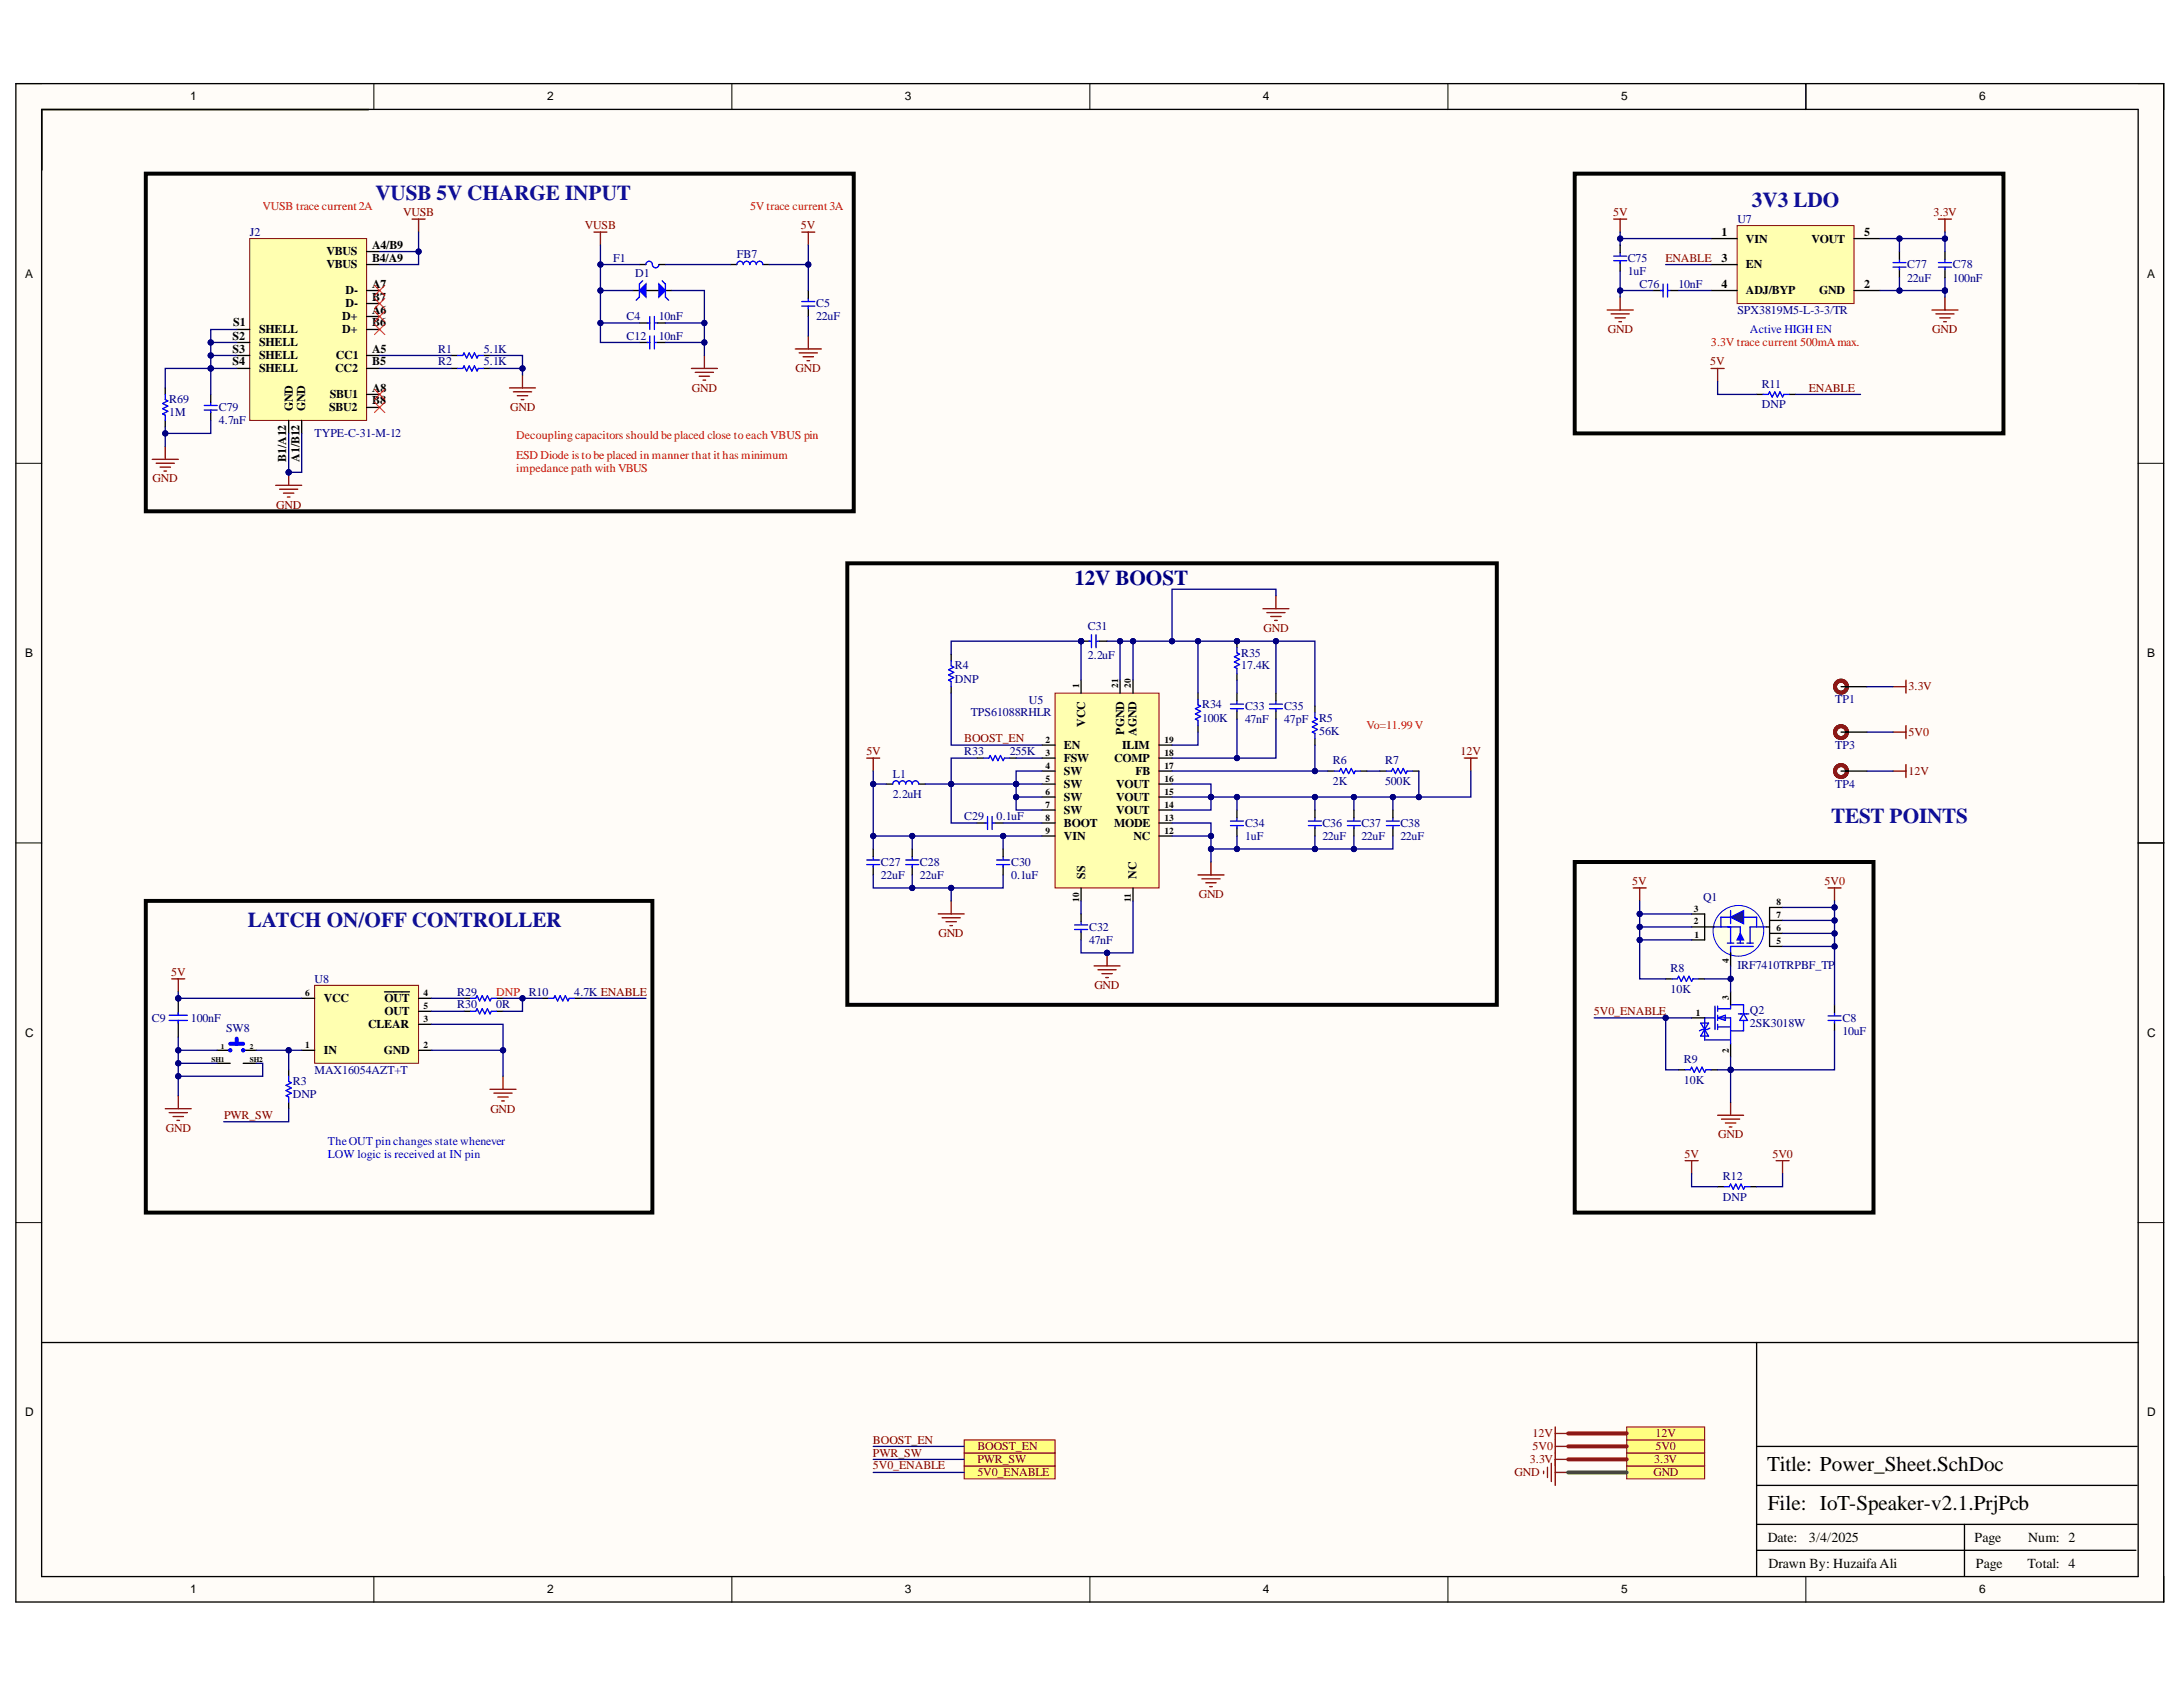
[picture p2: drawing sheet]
<svg xmlns="http://www.w3.org/2000/svg" width="279mm" height="216mm" viewBox="0 0 279 216" stroke-linecap="round" stroke-linejoin="round" font-family="sans-serif">
<defs><g id="words">
<g font-size="2.7" fill="#0b0b8e">
<text x="48" y="25.6">VUSB 5V CHARGE INPUT</text>
<text x="224.2" y="26.5">3V3 LDO</text>
<text x="234.4" y="105.4">TEST POINTS</text>
<text x="31.7" y="118.6">LATCH ON/OFF CONTROLLER</text>
</g>
<text font-size="2.7" fill="#000080" x="137.5" y="74.8">12V BOOST</text>
<g font-size="2.7">
<text x="226.2" y="188.3">Title: Power_Sheet.SchDoc</text>
<text x="226.3" y="193.3">File: IoT-Speaker-v2.1.PrjPcb</text>
</g>
<g font-size="1.8">
<text x="226.3" y="197.4">Date:</text>
<text x="231.5" y="197.4">3/4/2025</text>
<text x="252.7" y="197.4">Page</text>
<text x="259.6" y="197.4">Num: 2</text>
<text x="226.3" y="200.7">Drawn By: Huzaifa Ali</text>
<text x="252.9" y="200.7">Page</text>
<text x="259.5" y="200.7">Total: 4</text>
</g>
<g font-size="1.5">
<text x="24.4" y="12.9">1</text>
<text x="70" y="12.9">2</text>
<text x="115.8" y="12.9">3</text>
<text x="161.6" y="12.9">4</text>
<text x="207.5" y="12.9">5</text>
<text x="253.3" y="12.9">6</text>
<text x="3.2" y="35.5">A</text>
<text x="41.8" y="32.6">VBUS</text>
<text x="41.8" y="34.3">VBUS</text>
<text x="47.6" y="31.9">A4/B9</text>
<text x="47.6" y="33.5">B4/A9</text>
<text x="220.3" y="30.2">1</text>
<text x="220.3" y="33.5">3</text>
<text x="223.5" y="31">VIN</text>
<text x="223.5" y="34.3">EN</text>
<text x="231.8" y="31">VOUT</text>
<text x="238.6" y="30.2">5</text>
<text x="274.8" y="35.5">A</text>
<text x="29.9" y="41.8">S1</text>
<text x="43.8" y="41">D+</text>
<text x="44.2" y="37.6">D-</text>
<text x="44.2" y="39.3">D-</text>
<text x="47.6" y="40.2">A6</text>
<text x="47.6" y="36.9">A7</text>
<text x="47.6" y="41.8">B6</text>
<text x="47.6" y="38.5">B7</text>
<text x="220.3" y="36.9">4</text>
<text x="223.5" y="37.6">ADJ/BYP</text>
<text x="232.9" y="37.6">GND</text>
<text x="238.6" y="36.9">2</text>
<text x="29.8" y="45.2">S3</text>
<text x="29.8" y="43.5">S2</text>
<text x="29.8" y="46.8">S4</text>
<text x="33.2" y="42.6">SHELL</text>
<text x="33.2" y="46">SHELL</text>
<text x="33.2" y="44.3">SHELL</text>
<text x="33.2" y="47.6">SHELL</text>
<text x="42.9" y="47.6">CC2</text>
<text x="43" y="46">CC1</text>
<text x="43.8" y="42.6">D+</text>
<text x="47.6" y="45.2">A5</text>
<text x="47.6" y="46.8">B5</text>
<text x="37.5" y="52.6" transform="rotate(-90 37.5 52.6)">GND</text>
<text x="39.1" y="52.6" transform="rotate(-90 39.1 52.6)">GND</text>
<text x="42.1" y="52.6">SBU2</text>
<text x="42.2" y="51">SBU1</text>
<text x="47.6" y="50.1">A8</text>
<text x="47.6" y="51.8">B8</text>
<text x="36.6" y="59.1" transform="rotate(-90 36.6 59.1)">B1/A12</text>
<text x="38.3" y="59.1" transform="rotate(-90 38.3 59.1)">A1/B12</text>
<text x="3.2" y="84.1">B</text>
<text x="274.8" y="84.1">B</text>
<text x="136.2" y="95.8">EN</text>
<text x="138.9" y="93" transform="rotate(-90 138.9 93)">VCC</text>
<text x="143.6" y="95.8">ILIM</text>
<text x="143.9" y="94" transform="rotate(-90 143.9 94)">PGND</text>
<text x="145.5" y="94.2" transform="rotate(-90 145.5 94.2)">AGND</text>
<text x="136.2" y="97.5">FSW</text>
<text x="136.2" y="99.2">SW</text>
<text x="136.2" y="100.8">SW</text>
<text x="142.6" y="97.5">COMP</text>
<text x="142.9" y="100.8">VOUT</text>
<text x="145.3" y="99.2">FB</text>
<text x="136.2" y="102.5">SW</text>
<text x="136.2" y="104.2">SW</text>
<text x="136.2" y="105.8">BOOT</text>
<text x="136.2" y="107.5">VIN</text>
<text x="142.6" y="105.8">MODE</text>
<text x="142.9" y="104.2">VOUT</text>
<text x="142.9" y="102.5">VOUT</text>
<text x="145.1" y="107.5">NC</text>
<text x="138.9" y="112.5" transform="rotate(-90 138.9 112.5)">SS</text>
<text x="145.5" y="112.5" transform="rotate(-90 145.5 112.5)">NC</text>
<text x="41.4" y="128.3">VCC</text>
<text x="47.1" y="131.6">CLEAR</text>
<text x="49.2" y="128.3">OUT</text>
<text x="49.2" y="129.9">OUT</text>
<text x="3.2" y="132.7">C</text>
<text x="41.4" y="134.9">IN</text>
<text x="49.1" y="134.9">GND</text>
<text x="274.8" y="132.7">C</text>
<text x="3.2" y="181.2">D</text>
<text x="274.8" y="181.2">D</text>
<text x="24.4" y="203.9">1</text>
<text x="70" y="203.9">2</text>
<text x="115.8" y="203.9">3</text>
<text x="161.6" y="203.9">4</text>
<text x="207.5" y="203.9">5</text>
<text x="253.3" y="203.9">6</text>
</g>
<g font-size="1.5" fill="#f00">
<text x="33.6" y="26.9">VUSB trace current 2A</text>
<text x="96" y="26.9">5V trace current 3A</text>
<text x="219" y="44.3">3.3V trace current 500mAmax.</text>
<text x="66.1" y="56.2">Decouplingcapacitors should be placed close toeach VBUS pin</text>
<text x="66.1" y="58.8">ESD Diode is tobe placed in manner that it has minimum</text>
<text x="66.1" y="60.5">impedance path with VBUS</text>
<text x="174.9" y="93.4">Vo=11.99 V</text>
<text x="63.5" y="127.4">DNP</text>
</g>
<g font-size="1.5" fill="#800000">
<text x="51.6" y="27.7">VUSB</text>
<text x="74.9" y="29.3">VUSB</text>
<text x="102.5" y="29.3">5V</text>
<text x="206.5" y="27.7">5V</text>
<text x="247.5" y="27.7">3.3V</text>
<text x="213.1" y="33.5">ENABLE</text>
<text x="101.8" y="47.6">GND</text>
<text x="205.8" y="42.6">GND</text>
<text x="218.9" y="46.8">5V</text>
<text x="247.3" y="42.6">GND</text>
<text x="65.3" y="52.6">GND</text>
<text x="88.6" y="50.1">GND</text>
<text x="231.5" y="50.1">ENABLE</text>
<text x="19.5" y="61.7">GND</text>
<text x="35.4" y="65.1">GND</text>
<text x="161.7" y="80.8">GND</text>
<text x="244.3" y="88.4">3.3V</text>
<text x="123.4" y="95">BOOST_EN</text>
<text x="244.3" y="94.2">5V0</text>
<text x="110.9" y="96.7">5V</text>
<text x="186.9" y="96.7">12V</text>
<text x="244.3" y="99.2">12V</text>
<text x="208.9" y="113.3">5V</text>
<text x="233.5" y="113.3">5V0</text>
<text x="120.1" y="119.9">GND</text>
<text x="153.4" y="114.9">GND</text>
<text x="21.9" y="124.9">5V</text>
<text x="140.1" y="126.6">GND</text>
<text x="204" y="129.9">5V0_ENABLE</text>
<text x="28.7" y="143.2">PWR_SW</text>
<text x="62.8" y="142.4">GND</text>
<text x="21.2" y="144.9">GND</text>
<text x="215.6" y="148.2">5V</text>
<text x="219.9" y="145.7">GND</text>
<text x="226.8" y="148.2">5V0</text>
<text x="111.7" y="184.8">BOOST_EN</text>
<text x="125.1" y="185.6">BOOST_EN</text>
<text x="196.1" y="185.6">5V0</text>
<text x="196.1" y="183.9">12V</text>
<text x="211.9" y="185.6">5V0</text>
<text x="211.9" y="183.9">12V</text>
<text x="111.7" y="188.1">5V0_ENABLE</text>
<text x="111.7" y="186.5">PWR_SW</text>
<text x="125.1" y="188.9">5V0_ENABLE</text>
<text x="125.1" y="187.2">PWR_SW</text>
<text x="193.9" y="188.9">GND</text>
<text x="195.8" y="187.2">3.3V</text>
<text x="211.6" y="188.9">GND</text>
<text x="211.7" y="187.2">3.3V</text>
</g>
<g font-size="1.5" fill="#000080">
<text x="222.4" y="28.5">U7</text>
<text x="32" y="30.2">J2</text>
<text x="78.5" y="33.5">F1</text>
<text x="81.3" y="35.4">D1</text>
<text x="94.3" y="33">FB7</text>
<text x="208.3" y="33.5">C75</text>
<text x="208.3" y="35.2">1uF</text>
<text x="244.1" y="34.3">C77</text>
<text x="249.9" y="34.3">C78</text>
<text x="80.2" y="41">C4</text>
<text x="84.3" y="41">10nF</text>
<text x="104.5" y="39.3">C5</text>
<text x="104.5" y="41">22uF</text>
<text x="209.8" y="36.9">C76</text>
<text x="214.8" y="36.9">10nF</text>
<text x="222.4" y="40.2">SPX3819M5-L-3-3/TR</text>
<text x="244.1" y="36">22uF</text>
<text x="249.9" y="36">100nF</text>
<text x="56.1" y="45.2">R1</text>
<text x="56.1" y="46.8">R2</text>
<text x="61.9" y="45.2">5.1K</text>
<text x="61.9" y="46.8">5.1K</text>
<text x="80.2" y="43.5">C12</text>
<text x="84.3" y="43.5">10nF</text>
<text x="21.7" y="51.6">R69</text>
<text x="21.7" y="53.3">1M</text>
<text x="28" y="52.6">C79</text>
<text x="225.5" y="49.6">R11</text>
<text x="225.5" y="52.3">DNP</text>
<text x="28" y="54.3">4.7nF</text>
<text x="40.3" y="56">TYPE-C-31-M-12</text>
<text x="139.2" y="80.7">C31</text>
<text x="122.2" y="85.7">R4</text>
<text x="122.2" y="87.4">DNP</text>
<text x="139.2" y="84.4">2.2uF</text>
<text x="158.8" y="84.1">R35</text>
<text x="158.8" y="85.7">17.4K</text>
<text x="234.9" y="90">TP1</text>
<text x="124.2" y="91.7">TPS61088RHLR</text>
<text x="131.7" y="90.1">U5</text>
<text x="153.9" y="90.7">R34</text>
<text x="153.9" y="92.3">100K</text>
<text x="159.4" y="90.8">C33</text>
<text x="159.4" y="92.5">47nF</text>
<text x="164.3" y="90.8">C35</text>
<text x="164.3" y="92.5">47pF</text>
<text x="168.8" y="92.3">R5</text>
<text x="168.8" y="94">56K</text>
<text x="234.9" y="95.8">TP3</text>
<text x="114.3" y="99.5">L1</text>
<text x="123.4" y="96.7">R33</text>
<text x="129.2" y="96.7">255K</text>
<text x="170.6" y="97.8">R6</text>
<text x="170.6" y="100.5">2K</text>
<text x="177.3" y="97.8">R7</text>
<text x="177.3" y="100.5">500K</text>
<text x="234.9" y="100.8">TP4</text>
<text x="114.3" y="102.2">2.2uH</text>
<text x="123.4" y="104.9">C29</text>
<text x="127.5" y="104.9">0.1uF</text>
<text x="159.4" y="105.8">C34</text>
<text x="159.4" y="107.5">1uF</text>
<text x="169.2" y="105.8">C36</text>
<text x="169.2" y="107.5">22uF</text>
<text x="174.2" y="105.8">C37</text>
<text x="174.2" y="107.5">22uF</text>
<text x="179.2" y="105.8">C38</text>
<text x="179.2" y="107.5">22uF</text>
<text x="112.7" y="110.8">C27</text>
<text x="112.7" y="112.5">22uF</text>
<text x="117.7" y="110.8">C28</text>
<text x="117.7" y="112.5">22uF</text>
<text x="129.4" y="110.8">C30</text>
<text x="129.4" y="112.5">0.1uF</text>
<text x="139.4" y="119.1">C32</text>
<text x="218" y="115.3">Q1</text>
<text x="40.3" y="125.7">U8</text>
<text x="139.4" y="120.8">47nF</text>
<text x="213.8" y="124.4">R8</text>
<text x="222.4" y="124.1">IRF7410TRPBF_TP</text>
<text x="19.5" y="130.7">C9</text>
<text x="24.4" y="130.7">100nF</text>
<text x="58.5" y="129">R30</text>
<text x="58.5" y="127.4">R29</text>
<text x="63.5" y="129">0R</text>
<text x="67.7" y="127.4">R10</text>
<text x="73.5" y="127.4">4.7K ENABLE</text>
<text x="213.8" y="127.1">10K</text>
<text x="224" y="129.7">Q2</text>
<text x="224" y="131.4">2SK3018W</text>
<text x="235.8" y="130.7">C8</text>
<text x="28.9" y="132.1">SW8</text>
<text x="40.3" y="137.4">MAX16054AZT+T</text>
<text x="215.5" y="136.1">R9</text>
<text x="235.8" y="132.4">10uF</text>
<text x="37.5" y="138.8">R3</text>
<text x="37.5" y="140.5">DNP</text>
<text x="215.5" y="138.7">10K</text>
<text x="220.5" y="151">R12</text>
<text x="220.5" y="153.6">DNP</text>
</g>
<g font-size="1.5" fill="#00f">
<text x="224" y="42.6">Active HIGH EN</text>
<text x="42" y="146.5">TheOUT pin changes statewhenever</text>
<text x="42" y="148.2">LOW logic is received at IN pin</text>
</g>
<g font-size="1.2">
<text x="138.1" y="88" transform="rotate(-90 138.1 88)">1</text>
<text x="143.1" y="88" transform="rotate(-90 143.1 88)">21</text>
<text x="144.7" y="88" transform="rotate(-90 144.7 88)">20</text>
<text x="133.8" y="95">2</text>
<text x="149" y="95">19</text>
<text x="133.8" y="96.7">3</text>
<text x="133.8" y="98.4">4</text>
<text x="133.8" y="100">5</text>
<text x="133.8" y="101.7">6</text>
<text x="149" y="101.7">15</text>
<text x="149" y="100">16</text>
<text x="149" y="98.4">17</text>
<text x="149" y="96.7">18</text>
<text x="133.8" y="103.4">7</text>
<text x="133.8" y="105">8</text>
<text x="133.8" y="106.7">9</text>
<text x="149" y="106.7">12</text>
<text x="149" y="105">13</text>
<text x="149" y="103.4">14</text>
<text x="138.1" y="115.4" transform="rotate(-90 138.1 115.4)">10</text>
<text x="144.7" y="115.4" transform="rotate(-90 144.7 115.4)">11</text>
<text x="216.8" y="118.3">2</text>
<text x="216.8" y="116.7">3</text>
<text x="216.9" y="120">1</text>
<text x="227.4" y="119.1">6</text>
<text x="227.4" y="117.5">7</text>
<text x="227.4" y="115.8">8</text>
<text x="221.3" y="123.3" transform="rotate(-90 221.3 123.3)">4</text>
<text x="227.4" y="120.8">5</text>
<text x="39.1" y="127.5">6</text>
<text x="54.2" y="130.8">3</text>
<text x="54.2" y="127.5">4</text>
<text x="54.2" y="129.1">5</text>
<text x="217" y="130">1</text>
<text x="221.3" y="127.9" transform="rotate(-90 221.3 127.9)">3</text>
<text x="39.1" y="134.1">1</text>
<text x="54.2" y="134.1">2</text>
<text x="221.3" y="134.8" transform="rotate(-90 221.3 134.8)">2</text>
</g>
<g font-size=".9">
<text x="27.1" y="135.9">SH1</text>
<text x="28.3" y="134.2">1</text>
<text x="32" y="134.2">2</text>
<text x="32" y="135.9">SH2</text>
</g>
</g></defs>
<g fill="#fffcf8">
<path d="M2 10.7h275v194.4h-275z" fill-rule="evenodd"/>
<path d="M5.4 14h268.2v187.7h-268.2z" fill-rule="evenodd"/>
</g>
<g fill="none" stroke="#000" stroke-width=".13">
<path d="M2 10.7h3.4M47.9 10.7v3.3M93.7 10.7v3.3M139.5 10.7v3.3M185.3 10.7v3.3M231.1 10.7v3.3M273.6 10.7h3.4v3.3M2 59.3h3.4M273.6 59.3h3.4M2 107.9h3.4M273.6 107.9h3.4M2 156.5h3.4"/>
<path d="M273.6 156.5h3.4M47.9 201.7v3.4M93.7 201.7v3.4M139.5 201.7v3.4M185.3 201.7v3.4M231.1 201.7v3.4M277 201.7v3.4"/>
</g>
<path d="M2 10.7h274.9v194.3h-274.9zM5.3 14h268.4v187.8h-268.4zM231.1 10.7v3.3M273.7 107.9h3.3M273.7 171.8h-48.9v29.9M224.8 198.4h48.6M224.8 195.1h48.7M224.8 190.1h48.7M224.8 185.1h48.7M251.4 195.1v6.6" fill="none" stroke="#000" stroke-width=".17"/>
<path d="M242.3 87.9h1.6M243.9 87v1.7M62.7 139.4h3.3M63.2 139.9h2.3M64.4 137.7v1.7M21.2 141.9h3.3M21.7 142.4h2.3M22.1 142.9h1.4M22.6 143.4h.4M22.8 140.2v1.7M63.7 140.4h1.3M64.2 140.9h.3" fill="none" stroke="#800000" stroke-width=".17"/>
<path d="M18.7 115.3h64.8v39.9h-64.8z" fill="none" stroke="#000" stroke-width=".51"/>
<circle cx="22.8" cy="127.8" r=".33" fill="#000080"/>
<circle cx="22.8" cy="127.8" r=".33" fill="none" stroke="#000080" stroke-width=".13"/>
<path d="M22.8 127.8v2.1M22.8 130.6v2.1" fill="none" stroke="#000" stroke-width=".17"/>
<circle cx="22.8" cy="127.8" r=".33" fill="#000080"/>
<circle cx="22.8" cy="127.8" r=".33" fill="none" stroke="#000080" stroke-width=".13"/>
<g fill="none" stroke="#00f" stroke-width=".17">
<path d="M21.7 129.9h2.3M21.7 130.6h2.3M22.8 129.6v.3M22.8 130.6v.3M36.9 137.7v.7l.4 .2-.7 .3 .7 .3-.7 .4 .7 .3-.7 .3 .3 .2v.7M60.2 129.4h.7l.2-.3 .3 .7 .3-.7 .4 .7 .3-.7 .3 .7 .2-.4h.6M60.2 127.8h.7l.2-.4 .3 .7 .3-.7 .4 .7 .3-.7 .3 .7 .2-.3h.6M70.2 127.8h.7l.1-.4 .4 .7 .3-.7 .3 .7 .4-.7 .3 .7 .2-.3h.6"/>
<circle cx="29.5" cy="134.4" r=".17"/>
<circle cx="31.1" cy="134.4" r=".17"/>
</g>
<g fill="none" stroke="#800000" stroke-width=".17">
<path d="M205.7 39.7h3.3M206.5 28h1.7M207.4 28v1.7M207.4 38v1.7M247.3 39.7h3.3M248.1 28h1.7M248.9 28v1.7M248.9 38v1.7M206.2 40.2h2.3M206.7 40.7h1.3M207.2 41.2h.3M247.8 40.2h2.3"/>
<path d="M248.3 40.7h1.3M248.8 41.2h.3M22 125.3h1.6M22.8 125.3v1.6M197.6 188.3v.3M198.1 187.8v1.3M198.6 187.3v2.3M199.1 186.8v3.3M199.1 188.4h1.6"/>
</g>
<path d="M201.5 22.2h54.9v33.3h-54.9z" fill="none" stroke="#000" stroke-width=".51"/>
<g fill="none" stroke="#000" stroke-width=".17">
<path d="M235.6 87.9h3.4M27.8 134.4h1.7M27.8 136.1h1.7M31.1 134.4h1.7M31.1 136.1h1.7M36.9 136.9v.8M59.4 129.4h.8M59.4 127.8h.8M63.5 129.4h.9M63.5 127.8h.9M69.4 127.8h.8M73.5 127.8h.9"/>
<path d="M36.9 141.1v.8"/>
</g>
<path d="M29.5 133.6h1.6M30.3 132.9v.7" fill="none" stroke="#00f" stroke-width=".51"/>
<circle cx="235.6" cy="87.9" r=".77" fill="none" stroke="#5b0f00" stroke-width=".51"/>
<path d="M208.2 187.6h10v1.7h-10z" fill-rule="evenodd" fill="#ffff80"/>
<path d="M208.2 187.6h10v1.7h-10z" fill="none" stroke="#800000" stroke-width=".13"/>
<path d="M199.1 185.9v1.7M199.1 186.8h1.6" fill="none" stroke="#800000" stroke-width=".17"/>
<path d="M208.2 185.9h10v1.7h-10z" fill-rule="evenodd" fill="#ffff80"/>
<path d="M208.2 185.9h10v1.7h-10z" fill="none" stroke="#800000" stroke-width=".13"/>
<path d="M222.3 28.9h15v9.9h-15z" fill-rule="evenodd" fill="#ffffb0"/>
<path d="M222.3 28.9h15v9.9h-15z" fill="none" stroke="#800000" stroke-width=".13"/>
<g fill="none" stroke="#000" stroke-width=".17">
<path d="M81 37.2h.8M82.7 37.2h1.6M85.2 37.2h.8M219 37.2h3.3M219 30.5h3.3M219 33.9h3.3M237.3 37.2h3.3M237.3 30.5h3.3M224.8 50.5h.9M229 50.5h.8M213.2 125.3h.8M214.8 136.9h.9"/>
<path d="M217.3 125.3h.9M219 136.9h.8M234.8 128.6v1M234.8 130.8v1.1M219.8 151.9h.9M224 151.9h.8M5.4 171.8h219.4"/>
</g>
<g fill="none" stroke="#800000" stroke-width=".17">
<path d="M76 29.7h1.7M76.8 29.7v1.7M102.6 29.7h1.7M103.5 29.7v1.7M65.2 49.6h3.3M65.7 50.1h2.3M66.2 50.6h1.3M66.7 51.1h.3M66.9 48v1.6M88.5 47.2h3.3M89 47.7h2.3M89.5 48.2h1.3"/>
<path d="M90 48.6h.3M90.2 45.5v1.7M101.8 44.7h3.3M102.3 45.2h2.3M102.8 45.7h1.3M103.3 46.2h.3M103.5 43v1.7M219 47.2h1.7M219.8 47.2v1.6M209 113.6h1.7M209.9 113.6v1.7M234 113.6h1.6"/>
<path d="M234.8 113.6v1.7M215.7 148.5h1.6M216.5 148.5v1.7M219.8 142.7h3.4M220.3 143.2h2.4M220.8 143.7h1.4M221.3 144.2h.4M221.5 141.1v1.6M227.3 148.5h1.7M228.1 148.5v1.7"/>
</g>
<path d="M82.3 35.9l-.5 .4v1.7l-.4 .4M84.7 35.9l.5 .4v1.7l.4 .4M225.7 50.5h.6l.2-.4 .3 .7 .4-.7 .3 .7 .3-.7 .3 .7 .2-.3h.7M214 125.3h.7l.1-.4 .4 .7 .3-.7 .3 .7 .4-.7 .3 .7 .2-.3h.6M215.7 136.9h.6l.2-.3 .3 .6 .4-.6 .3 .6 .3-.6 .4 .6 .1-.3h.7M234 130.6h1.6M234 130h1.6M234.8 129.6v.3M234.8 130.6v.3M220.7 151.9h.6l.2-.4 .3 .7 .4-.7 .3 .7 .3-.7 .4 .7 .1-.3h.7" fill="none" stroke="#00f" stroke-width=".17"/>
<path d="M18.7 22.2h90.6v43.2h-90.6zM201.5 110.3h38.3v44.9h-38.3z" fill="none" stroke="#000" stroke-width=".51"/>
<path d="M81.8 37.2l.9-.9v1.7z" fill="#00f"/>
<path d="M81.8 37.2l.9-.9v1.7z" fill="none" stroke="#00f" stroke-width=".17"/>
<path d="M84.3 36.3l.9 .9-.9 .8z" fill="#00f"/>
<path d="M84.3 36.3l.9 .9-.9 .8zM21.2 50.5v.6l.3 .2-.7 .3 .7 .4-.7 .3 .7 .3-.7 .4 .4 .1v.7M26.1 52.5h1.7M26.1 51.9h1.7M27 51.5v.3M27 52.5v.3" fill="none" stroke="#00f" stroke-width=".17"/>
<path d="M19.5 58.8h3.3M20 59.3h2.3M20.5 59.8h1.3M21.2 57.1v1.7M21 60.3h.3" fill="none" stroke="#800000" stroke-width=".17"/>
<path d="M21.2 49.6v.9M21.2 53.8v.8M27 50.5v1M27 52.7v1.1" fill="none" stroke="#000" stroke-width=".17"/>
<path d="M32 30.5h14.9v23.3h-14.9z" fill-rule="evenodd" fill="#ffffb0"/>
<path d="M32 30.5h14.9v23.3h-14.9z" fill="none" stroke="#800000" stroke-width=".13"/>
<g fill="none" stroke="#000" stroke-width=".17">
<path d="M46.9 32.2h1.7M46.9 37.2h1.7M46.9 33.9h1.7M46.9 38.8h1.7M30.3 45.5h1.7M30.3 47.2h1.7M30.3 42.2h1.7M30.3 43.8h1.7M36.9 53.8v1.7M38.6 53.8v1.7M46.9 45.5h1.7M46.9 40.5h1.7"/>
<path d="M46.9 50.5h1.7M46.9 47.2h1.7M46.9 42.2h1.7M46.9 52.1h1.7"/>
</g>
<path d="M47.9 36.5l1.4 1.3M47.9 38.2l1.4 1.3M47.9 39.8l1.4 1.4M49.3 36.5l-1.4 1.3M49.3 38.2l-1.4 1.3M49.3 39.8l-1.4 1.4M47.9 49.8l1.4 1.3M47.9 51.5l1.4 1.3M47.9 41.5l1.4 1.3M49.3 49.8l-1.4 1.3M49.3 51.5l-1.4 1.3M49.3 41.5l-1.4 1.3" fill="none" stroke="#f00" stroke-width=".13"/>
<path d="M52.7 28h1.7M53.6 28v1.7M35.3 62.1h3.3M35.8 62.6h2.3M36.3 63.1h1.3M36.8 63.6h.3M36.9 60.4v1.7" fill="none" stroke="#800000" stroke-width=".17"/>
<circle cx="36.9" cy="60.4" r=".33" fill="#000080"/>
<circle cx="36.9" cy="60.4" r=".33" fill="none" stroke="#000080" stroke-width=".13"/>
<g fill="none" stroke="#000" stroke-width=".17">
<path d="M81.8 33.9h.9M84.3 33.9h.9M93.5 33.9h.8M97.6 33.9h.9M103.5 37.2v1M103.5 39.4v1.1M57.7 45.5h.9M57.7 47.2h.9M61.9 45.5h.8M61.9 47.2h.8M81.8 41.3h1.1M81.8 43.8h1.1"/>
<path d="M84.2 41.3h1M84.2 43.8h1"/>
</g>
<g fill="none" stroke="#00f" stroke-width=".17">
<path d="M82.7 33.9a.42 .42 0 0 1 .4-.5 .41 .41 0 0 1 .4 .5 .42 .42 0 0 0 .4 .4 .42 .42 0 0 0 .4-.4M94.3 33.9l.2-.4 .2-.1a.41 .41 0 0 1 .4 .5 .42 .42 0 0 1 .5-.5 .41 .41 0 0 1 .4 .5v-.3l.4-.2a.41 .41 0 0 1 .4 .5l.2-.4 .2-.1a.41 .41 0 0 1 .4 .5M102.6 39.2h1.7M102.6 38.6h1.7M103.5 38.2v.3M103.5 39.2v.3M58.6 45.5h.6l.2-.3 .3 .6 .4-.6 .3 .6 .3-.6 .4 .6 .1-.3h.7M58.6 47.2h.6l.2-.4 .3 .7 .4-.7 .3 .7 .3-.7 .4 .7 .1-.3h.7M82.8 41.3h.4M82.8 43.8h.4M83.2 40.5v1.7M83.2 43v1.7"/>
<path d="M83.8 40.5v1.7M83.8 43v1.7M83.8 41.3h.4M83.8 43.8h.4"/>
</g>
<path d="M208.2 184.3h10v1.6h-10z" fill-rule="evenodd" fill="#ffff80"/>
<path d="M208.2 184.3h10v1.6h-10z" fill="none" stroke="#800000" stroke-width=".13"/>
<path d="M199.1 184.3v1.6M199.1 185.1h1.6" fill="none" stroke="#800000" stroke-width=".17"/>
<g fill="none" stroke="#5b0f00" stroke-width=".51">
<circle cx="235.6" cy="93.7" r=".77"/>
<circle cx="235.6" cy="93.7" r=".76"/>
</g>
<path d="M235.6 93.7h3.4M216.5 130.3h1.7M216.5 120.3h1.7M221.5 126.9v1.7M221.5 133.6v1.6" fill="none" stroke="#000" stroke-width=".17"/>
<g fill="none" stroke="#00f" stroke-width=".17">
<path d="M217.7 130.9h1l-.5 .9zM218.2 131.8l.5 .8h-1zM218.8 131.6l-.3 .2h-.7l-.3 .1M219.5 130.3h-1.3v2.8h3.3M219.5 128.8v3M219.8 130.3h1.7v3.3M219.8 128.8v.6M219.8 129.9v.7M219.8 131.1v.7M219.8 131.4h1.7M219.8 129.1h1.7v-.5h1.7v1.2M219.8 130.3l1-.4v.7z"/>
<path d="M222.5 129.8h1.3M223.2 130.6v1.3h-1.7M223.2 129.8l.5 .8h-1z"/>
</g>
<circle cx="222.5" cy="119.1" r="3.2" fill="#ffffe8"/>
<circle cx="222.5" cy="119.1" r="3.2" fill="none" stroke="#00f" stroke-width=".13"/>
<path d="M219.4 118.6h3.3v2.1M221.5 118.6v2.1M226.1 118.6h-2.1v2.1M221.1 120.7h.8M222.3 120.7h.9M223.6 120.7h.8M224.4 121.1h-2.9v1.3" fill="none" stroke="#00f" stroke-width=".17"/>
<path d="M222.7 119.5l.5 .8h-.9z" fill="#00f"/>
<path d="M220.2 118.6v-1.2h4.6v1.2M221.5 116.5v1.7M222.7 119.5l.5 .8h-.9z" fill="none" stroke="#00f" stroke-width=".17"/>
<path d="M226.5 121.1h1.6" fill="none" stroke="#000" stroke-width=".17"/>
<path d="M221.5 117.4l1.7-.9v1.7z" fill="#073763"/>
<path d="M221.5 117.4l1.7-.9v1.7z" fill="none" stroke="#00f" stroke-width=".17"/>
<path d="M235.6 98.7h3.4M216.5 118.6h2.9M216.5 117h1.7v3.3M226.1 118.6h.4M226.5 119.5h1.6M226.5 117.8h1.6M228.1 116.1h-1.6v5M221.5 121.9v1.7" fill="none" stroke="#000" stroke-width=".17"/>
<path d="M242.3 93.7h1.6M242.3 98.7h1.6M243.9 92.9v1.6M243.9 97.8v1.7" fill="none" stroke="#800000" stroke-width=".17"/>
<circle cx="235.6" cy="98.7" r=".77" fill="none" stroke="#5b0f00" stroke-width=".51"/>
<path d="M123.4 187.6h11.6v1.7h-11.6z" fill-rule="evenodd" fill="#ffff80"/>
<path d="M123.4 187.6h11.6v1.7h-11.6z" fill="none" stroke="#800000" stroke-width=".13"/>
<path d="M123.4 185.9h11.6v1.7h-11.6z" fill-rule="evenodd" fill="#ffff80"/>
<path d="M123.4 185.9h11.6v1.7h-11.6z" fill="none" stroke="#800000" stroke-width=".13"/>
<path d="M135 88.7h13.3v24.9h-13.3z" fill-rule="evenodd" fill="#ffffb0"/>
<path d="M135 88.7h13.3v24.9h-13.3z" fill="none" stroke="#800000" stroke-width=".13"/>
<g fill="none" stroke="#000" stroke-width=".17">
<path d="M133.4 95.4h1.6M133.4 97h1.6M133.4 98.7h1.6M138.4 87v1.7M143.4 87v1.7M145 87v1.7M148.3 95.4h1.7M148.3 97h1.7M148.3 98.7h1.7M133.4 100.3h1.6M133.4 102h1.6M133.4 103.7h1.6"/>
<path d="M133.4 105.3h1.6M133.4 107h1.6M138.4 113.6v1.7M145 113.6v1.7M148.3 100.3h1.7M148.3 102h1.7M148.3 103.7h1.7M148.3 105.3h1.7M148.3 107h1.7"/>
</g>
<path d="M140 123.6h3.4M140.5 124.1h2.4M141 124.6h1.4M141.5 125.1h.4M141.7 121.9v1.7" fill="none" stroke="#800000" stroke-width=".17"/>
<circle cx="141.7" cy="121.9" r=".33" fill="#000080"/>
<circle cx="141.7" cy="121.9" r=".33" fill="none" stroke="#000080" stroke-width=".13"/>
<path d="M153.3 112h3.4M153.8 112.5h2.4M154.3 113h1.4M154.8 113.5h.4M155 110.3v1.7" fill="none" stroke="#800000" stroke-width=".17"/>
<path d="M125.1 105.3h1M127.4 105.3h1" fill="none" stroke="#000" stroke-width=".17"/>
<path d="M126.1 105.3h.3M126.4 104.5v1.7M127 104.5v1.7M127.1 105.3h.3" fill="none" stroke="#00f" stroke-width=".17"/>
<circle cx="138.4" cy="82.1" r=".33" fill="#000080"/>
<circle cx="138.4" cy="82.1" r=".33" fill="none" stroke="#000080" stroke-width=".13"/>
<path d="M138.4 82.1h1" fill="none" stroke="#000" stroke-width=".17"/>
<circle cx="138.4" cy="82.1" r=".33" fill="#000080"/>
<circle cx="138.4" cy="82.1" r=".33" fill="none" stroke="#000080" stroke-width=".13"/>
<g fill="none" stroke="#00f" stroke-width=".17">
<path d="M125.9 97h.7l.1-.3 .4 .6 .3-.6 .3 .6 .4-.6 .3 .6 .2-.3h.6M139.4 82.1h.3M139.7 81.2v1.7M140.3 81.2v1.7M140.4 82.1h.3M153.3 89.5v.7l.4 .2-.7 .3 .7 .3-.7 .4 .7 .3-.7 .3 .3 .2v.7M157.5 90.7h1.7M157.5 90.1h1.7M158.3 89.7v.3M158.3 90.7v.3M162.5 90.7h1.6M162.5 90.1h1.6"/>
<path d="M163.3 89.7v.3M163.3 90.7v.3M168.3 91.2v.7l.3 .1-.6 .4 .6 .3-.6 .3 .6 .4-.6 .3 .3 .2v.6M170.8 98.7h.7l.1-.4 .3 .7 .4-.7 .3 .7 .3-.7 .4 .7 .1-.3h.7M177.4 98.7h.7l.2-.4 .3 .7 .3-.7 .4 .7 .3-.7 .3 .7 .2-.3h.7M110.9 110.6h1.7M110.9 110.1h1.7M111.8 109.6v.4M111.8 110.6v.4M114.3 100.3a.41 .41 0 0 1 .4-.4 .41 .41 0 0 1 .4 .4 .41 .41 0 0 1 .4-.4 .41 .41 0 0 1 .4 .4 .42 .42 0 0 1 .4-.4 .42 .42 0 0 1 .5 .4 .41 .41 0 0 1 .4-.4 .41 .41 0 0 1 .4 .4M115.9 110.6h1.7M115.9 110.1h1.7"/>
<path d="M116.8 109.6v.4M116.8 110.6v.4M127.6 110.6h1.6M127.6 110.1h1.6M128.4 109.6v.4M128.4 110.6v.4M137.5 119h1.7M137.5 118.4h1.7M138.4 118v.3M138.4 119v.3M157.5 105.7h1.7M157.5 105.1h1.7"/>
<path d="M158.3 104.7v.3M158.3 105.7v.3M167.5 105.7h1.6M167.5 105.1h1.6M168.3 104.7v.3M168.3 105.7v.3M172.5 105.7h1.6M172.5 105.1h1.6M173.3 104.7v.3M173.3 105.7v.3M177.4 105.7h1.7M177.4 105.1h1.7"/>
<path d="M178.3 104.7v.3M178.3 105.7v.3"/>
</g>
<g fill="none" stroke="#000" stroke-width=".17">
<path d="M125.1 97h.8M129.2 97h.9M140.7 82.1h1M153.3 88.7v.8M153.3 92.9v.8M158.3 88.7v1M158.3 91v1M163.3 88.7v1M163.3 91v1M168.3 90.4v.8M168.3 94.5v.9M170 98.7h.8"/>
<path d="M174.1 98.7h.8M176.6 98.7h.8M180.8 98.7h.8M111.8 108.7v.9M111.8 110.9v1.1M113.4 100.3h.9M116.8 108.7v.9M116.8 110.9v1.1M117.6 100.3h.8M128.4 108.7v.9M128.4 110.9v1.1M138.4 117v1"/>
<path d="M138.4 119.2v1.1M158.3 103.7v1M158.3 105.9v1.1M168.3 103.7v1M168.3 105.9v1.1M173.3 103.7v1M173.3 105.9v1.1M178.3 103.7v1M178.3 105.9v1.1"/>
</g>
<path d="M161.6 77.9h3.4M162.1 78.4h2.4M162.6 78.9h1.4M163.1 79.4h.4M163.3 76.2v1.7M120.1 117h3.3M120.6 117.5h2.3M121.1 118h1.3M121.6 118.5h.3M121.7 115.3v1.7" fill="none" stroke="#800000" stroke-width=".17"/>
<circle cx="158.3" cy="82.1" r=".33" fill="#000080"/>
<circle cx="158.3" cy="82.1" r=".33" fill="none" stroke="#000080" stroke-width=".13"/>
<path d="M158.3 82.1v.8" fill="none" stroke="#000" stroke-width=".17"/>
<circle cx="158.3" cy="82.1" r=".33" fill="#000080"/>
<circle cx="158.3" cy="82.1" r=".33" fill="none" stroke="#000080" stroke-width=".13"/>
<path d="M121.7 83.7v.9M121.7 87.9v.8M158.3 86.2v.8" fill="none" stroke="#000" stroke-width=".17"/>
<path d="M121.7 84.6v.6l.4 .2-.7 .3 .7 .3-.7 .4 .7 .3-.7 .3 .3 .2v.7M158.3 82.9v.7l.3 .1-.6 .4 .6 .3-.6 .3 .6 .3-.6 .4 .3 .1v.7" fill="none" stroke="#00f" stroke-width=".17"/>
<path d="M110.9 97h1.7M111.8 97v1.7M187.4 97h1.7M188.2 97v1.7" fill="none" stroke="#800000" stroke-width=".17"/>
<path d="M108.4 72.1h83.2v56.5h-83.2z" fill="none" stroke="#000" stroke-width=".51"/>
<path d="M208.2 182.6h10v1.7h-10z" fill-rule="evenodd" fill="#ffff80"/>
<path d="M208.2 182.6h10v1.7h-10z" fill="none" stroke="#800000" stroke-width=".13"/>
<path d="M199.1 182.6v1.7M199.1 183.5h1.6" fill="none" stroke="#800000" stroke-width=".17"/>
<path d="M123.4 184.3h11.6v1.6h-11.6z" fill-rule="evenodd" fill="#ffff80"/>
<path d="M123.4 184.3h11.6v1.6h-11.6z" fill="none" stroke="#800000" stroke-width=".13"/>
<path d="M40.3 126.1h13.3v10h-13.3z" fill-rule="evenodd" fill="#ffffb0"/>
<path d="M40.3 126.1h13.3v10h-13.3z" fill="none" stroke="#800000" stroke-width=".13"/>
<path d="M207.4 31.4v1M207.4 33.6v1.1M211.5 37.2h1.1M213.9 37.2h.9M38.6 134.4h1.7M38.6 127.8h1.7M49.2 126.9h3.2M53.6 134.4h1.6M53.6 131.1h1.6M53.6 127.8h1.6M53.6 129.4h1.6" fill="none" stroke="#000" stroke-width=".17"/>
<path d="M206.5 33.4h1.7M206.5 32.8h1.7M207.4 32.4v.3M207.4 33.4v.3M212.5 37.2h.3M212.8 36.4v1.6M213.4 36.4v1.6M213.5 37.2h.4" fill="none" stroke="#00f" stroke-width=".17"/>
<path d="M207.4 29.7v.8h11.6M213.2 33.9h5.8M239 87.9h3.3" fill="none" stroke="#000080" stroke-width=".17"/>
<circle cx="207.4" cy="30.5" r=".33" fill="#000080"/>
<circle cx="207.4" cy="30.5" r=".33" fill="none" stroke="#000080" stroke-width=".13"/>
<path d="M248.9 29.7v.8h-8.3" fill="none" stroke="#000080" stroke-width=".17"/>
<circle cx="243.1" cy="30.5" r=".33" fill="#000080"/>
<circle cx="243.1" cy="30.5" r=".33" fill="none" stroke="#000080" stroke-width=".13"/>
<circle cx="248.9" cy="30.5" r=".33" fill="#000080"/>
<circle cx="248.9" cy="30.5" r=".33" fill="none" stroke="#000080" stroke-width=".13"/>
<path d="M240.6 37.2h8.3" fill="none" stroke="#000080" stroke-width=".17"/>
<circle cx="243.1" cy="37.2" r=".33" fill="#000080"/>
<circle cx="243.1" cy="37.2" r=".33" fill="none" stroke="#000080" stroke-width=".13"/>
<circle cx="248.9" cy="37.2" r=".33" fill="#000080"/>
<circle cx="248.9" cy="37.2" r=".33" fill="none" stroke="#000080" stroke-width=".13"/>
<path d="M248.9 37.2v.8" fill="none" stroke="#000080" stroke-width=".17"/>
<circle cx="248.9" cy="37.2" r=".33" fill="#000080"/>
<circle cx="248.9" cy="37.2" r=".33" fill="none" stroke="#000080" stroke-width=".13"/>
<path d="M248.9 35.5v1.7" fill="none" stroke="#000080" stroke-width=".17"/>
<circle cx="248.9" cy="37.2" r=".33" fill="#000080"/>
<circle cx="248.9" cy="37.2" r=".33" fill="none" stroke="#000080" stroke-width=".13"/>
<path d="M22.8 132.7v1.7h5" fill="none" stroke="#000080" stroke-width=".17"/>
<circle cx="22.8" cy="134.4" r=".33" fill="#000080"/>
<circle cx="22.8" cy="134.4" r=".33" fill="none" stroke="#000080" stroke-width=".13"/>
<path d="M32.8 136.1h.8v1.6h-10.8" fill="none" stroke="#000080" stroke-width=".17"/>
<circle cx="22.8" cy="137.7" r=".33" fill="#000080"/>
<circle cx="22.8" cy="137.7" r=".33" fill="none" stroke="#000080" stroke-width=".13"/>
<path d="M22.8 136.1h5" fill="none" stroke="#000080" stroke-width=".17"/>
<circle cx="22.8" cy="136.1" r=".33" fill="#000080"/>
<circle cx="22.8" cy="136.1" r=".33" fill="none" stroke="#000080" stroke-width=".13"/>
<path d="M22.8 134.4v5.8" fill="none" stroke="#000080" stroke-width=".17"/>
<circle cx="22.8" cy="134.4" r=".33" fill="#000080"/>
<circle cx="22.8" cy="134.4" r=".33" fill="none" stroke="#000080" stroke-width=".13"/>
<circle cx="22.8" cy="136.1" r=".33" fill="#000080"/>
<circle cx="22.8" cy="136.1" r=".33" fill="none" stroke="#000080" stroke-width=".13"/>
<circle cx="22.8" cy="137.7" r=".33" fill="#000080"/>
<circle cx="22.8" cy="137.7" r=".33" fill="none" stroke="#000080" stroke-width=".13"/>
<path d="M219.8 48.8v1.7h5M229.8 50.5h8.3M209.9 117h6.6M36.9 141.9v1.7h-8.3" fill="none" stroke="#000080" stroke-width=".17"/>
<path d="M200.7 188.4h7.5" fill="none" stroke="#38761d" stroke-width=".51"/>
<path d="M200.7 186.8h7.5" fill="none" stroke="#980000" stroke-width=".51"/>
<circle cx="209.9" cy="117" r=".33" fill="#000080"/>
<circle cx="209.9" cy="117" r=".33" fill="none" stroke="#000080" stroke-width=".13"/>
<path d="M209.9 118.6h6.6" fill="none" stroke="#000080" stroke-width=".17"/>
<circle cx="209.9" cy="118.6" r=".33" fill="#000080"/>
<circle cx="209.9" cy="118.6" r=".33" fill="none" stroke="#000080" stroke-width=".13"/>
<path d="M234.8 115.3v.8h-6.7" fill="none" stroke="#000080" stroke-width=".17"/>
<circle cx="234.8" cy="116.1" r=".33" fill="#000080"/>
<circle cx="234.8" cy="116.1" r=".33" fill="none" stroke="#000080" stroke-width=".13"/>
<path d="M234.8 116.1v5h-6.7" fill="none" stroke="#000080" stroke-width=".17"/>
<circle cx="234.8" cy="121.1" r=".33" fill="#000080"/>
<circle cx="234.8" cy="121.1" r=".33" fill="none" stroke="#000080" stroke-width=".13"/>
<circle cx="234.8" cy="119.5" r=".33" fill="#000080"/>
<circle cx="234.8" cy="119.5" r=".33" fill="none" stroke="#000080" stroke-width=".13"/>
<circle cx="234.8" cy="117.8" r=".33" fill="#000080"/>
<circle cx="234.8" cy="117.8" r=".33" fill="none" stroke="#000080" stroke-width=".13"/>
<circle cx="234.8" cy="116.1" r=".33" fill="#000080"/>
<circle cx="234.8" cy="116.1" r=".33" fill="none" stroke="#000080" stroke-width=".13"/>
<path d="M228.1 117.8h6.7" fill="none" stroke="#000080" stroke-width=".17"/>
<circle cx="234.8" cy="117.8" r=".33" fill="#000080"/>
<circle cx="234.8" cy="117.8" r=".33" fill="none" stroke="#000080" stroke-width=".13"/>
<path d="M228.1 119.5h6.7" fill="none" stroke="#000080" stroke-width=".17"/>
<circle cx="234.8" cy="119.5" r=".33" fill="#000080"/>
<circle cx="234.8" cy="119.5" r=".33" fill="none" stroke="#000080" stroke-width=".13"/>
<path d="M209.9 120.3v5h3.3" fill="none" stroke="#000080" stroke-width=".17"/>
<circle cx="209.9" cy="120.3" r=".33" fill="#000080"/>
<circle cx="209.9" cy="120.3" r=".33" fill="none" stroke="#000080" stroke-width=".13"/>
<path d="M221.5 123.6v1.7h-3.3" fill="none" stroke="#000080" stroke-width=".17"/>
<circle cx="221.5" cy="125.3" r=".33" fill="#000080"/>
<circle cx="221.5" cy="125.3" r=".33" fill="none" stroke="#000080" stroke-width=".13"/>
<path d="M209.9 115.3v5h6.6" fill="none" stroke="#000080" stroke-width=".17"/>
<circle cx="209.9" cy="117" r=".33" fill="#000080"/>
<circle cx="209.9" cy="117" r=".33" fill="none" stroke="#000080" stroke-width=".13"/>
<circle cx="209.9" cy="118.6" r=".33" fill="#000080"/>
<circle cx="209.9" cy="118.6" r=".33" fill="none" stroke="#000080" stroke-width=".13"/>
<circle cx="209.9" cy="120.3" r=".33" fill="#000080"/>
<circle cx="209.9" cy="120.3" r=".33" fill="none" stroke="#000080" stroke-width=".13"/>
<path d="M234.8 121.1v7.5" fill="none" stroke="#000080" stroke-width=".17"/>
<circle cx="234.8" cy="121.1" r=".33" fill="#000080"/>
<circle cx="234.8" cy="121.1" r=".33" fill="none" stroke="#000080" stroke-width=".13"/>
<path d="M221.5 125.3v1.6" fill="none" stroke="#000080" stroke-width=".17"/>
<circle cx="221.5" cy="125.3" r=".33" fill="#000080"/>
<circle cx="221.5" cy="125.3" r=".33" fill="none" stroke="#000080" stroke-width=".13"/>
<path d="M213.2 130.3v6.6h1.6" fill="none" stroke="#000080" stroke-width=".17"/>
<circle cx="213.2" cy="130.3" r=".33" fill="#000080"/>
<circle cx="213.2" cy="130.3" r=".33" fill="none" stroke="#000080" stroke-width=".13"/>
<path d="M219.8 136.9h1.7" fill="none" stroke="#000080" stroke-width=".17"/>
<circle cx="221.5" cy="136.9" r=".33" fill="#000080"/>
<circle cx="221.5" cy="136.9" r=".33" fill="none" stroke="#000080" stroke-width=".13"/>
<path d="M234.8 131.9v5h-13.3" fill="none" stroke="#000080" stroke-width=".17"/>
<circle cx="221.5" cy="136.9" r=".33" fill="#000080"/>
<circle cx="221.5" cy="136.9" r=".33" fill="none" stroke="#000080" stroke-width=".13"/>
<path d="M76.8 33.9v7.4M216.5 150.2v1.7h3.3M228.1 150.2v1.7h-3.3" fill="none" stroke="#000080" stroke-width=".17"/>
<circle cx="76.8" cy="41.3" r=".33" fill="#000080"/>
<circle cx="76.8" cy="41.3" r=".33" fill="none" stroke="#000080" stroke-width=".13"/>
<circle cx="76.9" cy="37.2" r=".33" fill="#000080"/>
<circle cx="76.9" cy="37.2" r=".33" fill="none" stroke="#000080" stroke-width=".13"/>
<circle cx="76.9" cy="33.9" r=".33" fill="#000080"/>
<circle cx="76.9" cy="33.9" r=".33" fill="none" stroke="#000080" stroke-width=".13"/>
<path d="M76.8 37.2h4.2" fill="none" stroke="#000080" stroke-width=".17"/>
<circle cx="76.9" cy="37.2" r=".33" fill="#000080"/>
<circle cx="76.9" cy="37.2" r=".33" fill="none" stroke="#000080" stroke-width=".13"/>
<path d="M86 37.2h4.2v4.1" fill="none" stroke="#000080" stroke-width=".17"/>
<circle cx="90.2" cy="41.3" r=".33" fill="#000080"/>
<circle cx="90.2" cy="41.3" r=".33" fill="none" stroke="#000080" stroke-width=".13"/>
<path d="M27 53.8v1.7h-5.8" fill="none" stroke="#000080" stroke-width=".17"/>
<circle cx="21.2" cy="55.5" r=".33" fill="#000080"/>
<circle cx="21.2" cy="55.5" r=".33" fill="none" stroke="#000080" stroke-width=".13"/>
<path d="M53.6 29.7v4.2h-5" fill="none" stroke="#000080" stroke-width=".17"/>
<circle cx="53.6" cy="32.2" r=".33" fill="#000080"/>
<circle cx="53.6" cy="32.2" r=".33" fill="none" stroke="#000080" stroke-width=".13"/>
<path d="M48.6 32.2h5" fill="none" stroke="#000080" stroke-width=".17"/>
<circle cx="53.6" cy="32.2" r=".33" fill="#000080"/>
<circle cx="53.6" cy="32.2" r=".33" fill="none" stroke="#000080" stroke-width=".13"/>
<path d="M36.9 55.5v4.9" fill="none" stroke="#000080" stroke-width=".17"/>
<circle cx="36.9" cy="60.4" r=".33" fill="#000080"/>
<circle cx="36.9" cy="60.4" r=".33" fill="none" stroke="#000080" stroke-width=".13"/>
<path d="M38.6 55.5v4.9h-1.7" fill="none" stroke="#000080" stroke-width=".17"/>
<circle cx="36.9" cy="60.4" r=".33" fill="#000080"/>
<circle cx="36.9" cy="60.4" r=".33" fill="none" stroke="#000080" stroke-width=".13"/>
<path d="M27 45.5h3.3" fill="none" stroke="#000080" stroke-width=".17"/>
<circle cx="27" cy="45.5" r=".33" fill="#000080"/>
<circle cx="27" cy="45.5" r=".33" fill="none" stroke="#000080" stroke-width=".13"/>
<path d="M27 43.8h3.3" fill="none" stroke="#000080" stroke-width=".17"/>
<circle cx="27" cy="43.8" r=".33" fill="#000080"/>
<circle cx="27" cy="43.8" r=".33" fill="none" stroke="#000080" stroke-width=".13"/>
<path d="M21.2 54.6v2.5" fill="none" stroke="#000080" stroke-width=".17"/>
<circle cx="21.2" cy="55.5" r=".33" fill="#000080"/>
<circle cx="21.2" cy="55.5" r=".33" fill="none" stroke="#000080" stroke-width=".13"/>
<path d="M27 47.2h-5.8v2.4" fill="none" stroke="#000080" stroke-width=".17"/>
<circle cx="27" cy="47.2" r=".33" fill="#000080"/>
<circle cx="27" cy="47.2" r=".33" fill="none" stroke="#000080" stroke-width=".13"/>
<path d="M30.3 47.2h-3.3v3.3" fill="none" stroke="#000080" stroke-width=".17"/>
<circle cx="27" cy="47.2" r=".33" fill="#000080"/>
<circle cx="27" cy="47.2" r=".33" fill="none" stroke="#000080" stroke-width=".13"/>
<path d="M30.3 42.2h-3.3v5" fill="none" stroke="#000080" stroke-width=".17"/>
<circle cx="27" cy="47.2" r=".33" fill="#000080"/>
<circle cx="27" cy="47.2" r=".33" fill="none" stroke="#000080" stroke-width=".13"/>
<circle cx="27" cy="45.5" r=".33" fill="#000080"/>
<circle cx="27" cy="45.5" r=".33" fill="none" stroke="#000080" stroke-width=".13"/>
<circle cx="27" cy="43.8" r=".33" fill="#000080"/>
<circle cx="27" cy="43.8" r=".33" fill="none" stroke="#000080" stroke-width=".13"/>
<path d="M76.8 31.4v2.5h5" fill="none" stroke="#000080" stroke-width=".17"/>
<circle cx="76.9" cy="33.9" r=".33" fill="#000080"/>
<circle cx="76.9" cy="33.9" r=".33" fill="none" stroke="#000080" stroke-width=".13"/>
<path d="M85.2 33.9h8.3M103.5 31.4v2.5h-5" fill="none" stroke="#000080" stroke-width=".17"/>
<circle cx="103.5" cy="33.9" r=".33" fill="#000080"/>
<circle cx="103.5" cy="33.9" r=".33" fill="none" stroke="#000080" stroke-width=".13"/>
<path d="M48.6 45.5h9.1M48.6 47.2h9.1M62.7 45.5h4.2v1.7" fill="none" stroke="#000080" stroke-width=".17"/>
<circle cx="66.9" cy="47.2" r=".33" fill="#000080"/>
<circle cx="66.9" cy="47.2" r=".33" fill="none" stroke="#000080" stroke-width=".13"/>
<path d="M62.7 47.2h4.2v.8" fill="none" stroke="#000080" stroke-width=".17"/>
<circle cx="66.9" cy="47.2" r=".33" fill="#000080"/>
<circle cx="66.9" cy="47.2" r=".33" fill="none" stroke="#000080" stroke-width=".13"/>
<path d="M103.5 33.9v3.3" fill="none" stroke="#000080" stroke-width=".17"/>
<circle cx="103.5" cy="33.9" r=".33" fill="#000080"/>
<circle cx="103.5" cy="33.9" r=".33" fill="none" stroke="#000080" stroke-width=".13"/>
<path d="M85.2 41.3h5v2.5M103.5 40.5v2.5" fill="none" stroke="#000080" stroke-width=".17"/>
<circle cx="90.2" cy="41.3" r=".33" fill="#000080"/>
<circle cx="90.2" cy="41.3" r=".33" fill="none" stroke="#000080" stroke-width=".13"/>
<circle cx="90.2" cy="43.8" r=".33" fill="#000080"/>
<circle cx="90.2" cy="43.8" r=".33" fill="none" stroke="#000080" stroke-width=".13"/>
<path d="M85.2 43.8h5v1.7" fill="none" stroke="#000080" stroke-width=".17"/>
<circle cx="90.2" cy="43.8" r=".33" fill="#000080"/>
<circle cx="90.2" cy="43.8" r=".33" fill="none" stroke="#000080" stroke-width=".13"/>
<path d="M81.8 41.3h-5v2.5h5" fill="none" stroke="#000080" stroke-width=".17"/>
<circle cx="76.8" cy="41.3" r=".33" fill="#000080"/>
<circle cx="76.8" cy="41.3" r=".33" fill="none" stroke="#000080" stroke-width=".13"/>
<path d="M200.7 185.1h7.5" fill="none" stroke="#980000" stroke-width=".51"/>
<path d="M221.5 135.2v5.9" fill="none" stroke="#000080" stroke-width=".17"/>
<circle cx="221.5" cy="136.9" r=".33" fill="#000080"/>
<circle cx="221.5" cy="136.9" r=".33" fill="none" stroke="#000080" stroke-width=".13"/>
<path d="M204 130.3h12.5" fill="none" stroke="#000080" stroke-width=".17"/>
<circle cx="213.2" cy="130.3" r=".33" fill="#000080"/>
<circle cx="213.2" cy="130.3" r=".33" fill="none" stroke="#000080" stroke-width=".13"/>
<path d="M239 93.7h3.3M239 98.7h3.3M64.4 127.8h2.5v1.6h-2.5M111.8 188.4h11.6M111.8 186.8h11.6" fill="none" stroke="#000080" stroke-width=".17"/>
<circle cx="66.9" cy="127.8" r=".33" fill="#000080"/>
<circle cx="66.9" cy="127.8" r=".33" fill="none" stroke="#000080" stroke-width=".13"/>
<path d="M66.9 127.8h2.5" fill="none" stroke="#000080" stroke-width=".17"/>
<circle cx="66.9" cy="127.8" r=".33" fill="#000080"/>
<circle cx="66.9" cy="127.8" r=".33" fill="none" stroke="#000080" stroke-width=".13"/>
<path d="M145 82.1v4.9M74.4 127.8h8.3" fill="none" stroke="#000080" stroke-width=".17"/>
<circle cx="145" cy="82.1" r=".33" fill="#000080"/>
<circle cx="145" cy="82.1" r=".33" fill="none" stroke="#000080" stroke-width=".13"/>
<path d="M128.4 105.3h5M150 100.3h5v3.4h-5" fill="none" stroke="#000080" stroke-width=".17"/>
<circle cx="155" cy="102" r=".33" fill="#000080"/>
<circle cx="155" cy="102" r=".33" fill="none" stroke="#000080" stroke-width=".13"/>
<path d="M150 102h5" fill="none" stroke="#000080" stroke-width=".17"/>
<circle cx="155" cy="102" r=".33" fill="#000080"/>
<circle cx="155" cy="102" r=".33" fill="none" stroke="#000080" stroke-width=".13"/>
<path d="M141.7 82.1h1.7" fill="none" stroke="#000080" stroke-width=".17"/>
<circle cx="143.4" cy="82.1" r=".33" fill="#000080"/>
<circle cx="143.4" cy="82.1" r=".33" fill="none" stroke="#000080" stroke-width=".13"/>
<path d="M138.4 82.1v4.9" fill="none" stroke="#000080" stroke-width=".17"/>
<circle cx="138.4" cy="82.1" r=".33" fill="#000080"/>
<circle cx="138.4" cy="82.1" r=".33" fill="none" stroke="#000080" stroke-width=".13"/>
<path d="M155 107v3.3" fill="none" stroke="#000080" stroke-width=".17"/>
<circle cx="155" cy="107" r=".33" fill="#000080"/>
<circle cx="155" cy="107" r=".33" fill="none" stroke="#000080" stroke-width=".13"/>
<circle cx="155" cy="108.7" r=".33" fill="#000080"/>
<circle cx="155" cy="108.7" r=".33" fill="none" stroke="#000080" stroke-width=".13"/>
<path d="M150 105.3h5v1.7h-5" fill="none" stroke="#000080" stroke-width=".17"/>
<circle cx="155" cy="107" r=".33" fill="#000080"/>
<circle cx="155" cy="107" r=".33" fill="none" stroke="#000080" stroke-width=".13"/>
<path d="M130.1 100.3h3.3M138.4 115.3v1.7" fill="none" stroke="#000080" stroke-width=".17"/>
<circle cx="130.1" cy="100.3" r=".33" fill="#000080"/>
<circle cx="130.1" cy="100.3" r=".33" fill="none" stroke="#000080" stroke-width=".13"/>
<path d="M130.1 102h3.3" fill="none" stroke="#000080" stroke-width=".17"/>
<circle cx="130.1" cy="102" r=".33" fill="#000080"/>
<circle cx="130.1" cy="102" r=".33" fill="none" stroke="#000080" stroke-width=".13"/>
<path d="M133.4 98.7h-3.3v1.6" fill="none" stroke="#000080" stroke-width=".17"/>
<circle cx="130.1" cy="100.3" r=".33" fill="#000080"/>
<circle cx="130.1" cy="100.3" r=".33" fill="none" stroke="#000080" stroke-width=".13"/>
<path d="M130.1 100.3h-8.4v5h3.4" fill="none" stroke="#000080" stroke-width=".17"/>
<circle cx="121.7" cy="100.3" r=".33" fill="#000080"/>
<circle cx="121.7" cy="100.3" r=".33" fill="none" stroke="#000080" stroke-width=".13"/>
<circle cx="130.1" cy="100.3" r=".33" fill="#000080"/>
<circle cx="130.1" cy="100.3" r=".33" fill="none" stroke="#000080" stroke-width=".13"/>
<path d="M118.4 100.3h3.3" fill="none" stroke="#000080" stroke-width=".17"/>
<circle cx="121.7" cy="100.3" r=".33" fill="#000080"/>
<circle cx="121.7" cy="100.3" r=".33" fill="none" stroke="#000080" stroke-width=".13"/>
<path d="M168.3 107v1.7" fill="none" stroke="#000080" stroke-width=".17"/>
<circle cx="168.3" cy="108.7" r=".33" fill="#000080"/>
<circle cx="168.3" cy="108.7" r=".33" fill="none" stroke="#000080" stroke-width=".13"/>
<path d="M173.3 107v1.7" fill="none" stroke="#000080" stroke-width=".17"/>
<circle cx="173.3" cy="108.7" r=".33" fill="#000080"/>
<circle cx="173.3" cy="108.7" r=".33" fill="none" stroke="#000080" stroke-width=".13"/>
<path d="M168.3 102v1.7" fill="none" stroke="#000080" stroke-width=".17"/>
<circle cx="168.3" cy="102" r=".33" fill="#000080"/>
<circle cx="168.3" cy="102" r=".33" fill="none" stroke="#000080" stroke-width=".13"/>
<path d="M173.3 102v1.7" fill="none" stroke="#000080" stroke-width=".17"/>
<circle cx="173.3" cy="102" r=".33" fill="#000080"/>
<circle cx="173.3" cy="102" r=".33" fill="none" stroke="#000080" stroke-width=".13"/>
<path d="M178.3 102v1.7" fill="none" stroke="#000080" stroke-width=".17"/>
<circle cx="178.3" cy="102" r=".33" fill="#000080"/>
<circle cx="178.3" cy="102" r=".33" fill="none" stroke="#000080" stroke-width=".13"/>
<path d="M178.3 107v1.7h-10" fill="none" stroke="#000080" stroke-width=".17"/>
<circle cx="173.3" cy="108.7" r=".33" fill="#000080"/>
<circle cx="173.3" cy="108.7" r=".33" fill="none" stroke="#000080" stroke-width=".13"/>
<circle cx="168.3" cy="108.7" r=".33" fill="#000080"/>
<circle cx="168.3" cy="108.7" r=".33" fill="none" stroke="#000080" stroke-width=".13"/>
<path d="M125.1 97h-3.4v3.3M130.1 97h3.3" fill="none" stroke="#000080" stroke-width=".17"/>
<circle cx="121.7" cy="100.3" r=".33" fill="#000080"/>
<circle cx="121.7" cy="100.3" r=".33" fill="none" stroke="#000080" stroke-width=".13"/>
<path d="M168.3 95.4v3.3h1.7" fill="none" stroke="#000080" stroke-width=".17"/>
<circle cx="168.3" cy="98.7" r=".33" fill="#000080"/>
<circle cx="168.3" cy="98.7" r=".33" fill="none" stroke="#000080" stroke-width=".13"/>
<path d="M174.9 98.7h1.7M181.6 98.7v3.3" fill="none" stroke="#000080" stroke-width=".17"/>
<circle cx="181.6" cy="102" r=".33" fill="#000080"/>
<circle cx="181.6" cy="102" r=".33" fill="none" stroke="#000080" stroke-width=".13"/>
<path d="M150 98.7h18.3" fill="none" stroke="#000080" stroke-width=".17"/>
<circle cx="168.3" cy="98.7" r=".33" fill="#000080"/>
<circle cx="168.3" cy="98.7" r=".33" fill="none" stroke="#000080" stroke-width=".13"/>
<path d="M130.1 100.3v3.4h3.3" fill="none" stroke="#000080" stroke-width=".17"/>
<circle cx="130.1" cy="100.3" r=".33" fill="#000080"/>
<circle cx="130.1" cy="100.3" r=".33" fill="none" stroke="#000080" stroke-width=".13"/>
<circle cx="130.1" cy="102" r=".33" fill="#000080"/>
<circle cx="130.1" cy="102" r=".33" fill="none" stroke="#000080" stroke-width=".13"/>
<path d="M128.4 107v1.7" fill="none" stroke="#000080" stroke-width=".17"/>
<circle cx="128.4" cy="107" r=".33" fill="#000080"/>
<circle cx="128.4" cy="107" r=".33" fill="none" stroke="#000080" stroke-width=".13"/>
<path d="M111.8 107v1.7" fill="none" stroke="#000080" stroke-width=".17"/>
<circle cx="111.8" cy="107" r=".33" fill="#000080"/>
<circle cx="111.8" cy="107" r=".33" fill="none" stroke="#000080" stroke-width=".13"/>
<path d="M116.8 107v1.7" fill="none" stroke="#000080" stroke-width=".17"/>
<circle cx="116.8" cy="107" r=".33" fill="#000080"/>
<circle cx="116.8" cy="107" r=".33" fill="none" stroke="#000080" stroke-width=".13"/>
<path d="M138.4 120.3v1.6h3.3" fill="none" stroke="#000080" stroke-width=".17"/>
<circle cx="141.7" cy="121.9" r=".33" fill="#000080"/>
<circle cx="141.7" cy="121.9" r=".33" fill="none" stroke="#000080" stroke-width=".13"/>
<path d="M145 115.3v6.6h-3.3" fill="none" stroke="#000080" stroke-width=".17"/>
<circle cx="141.7" cy="121.9" r=".33" fill="#000080"/>
<circle cx="141.7" cy="121.9" r=".33" fill="none" stroke="#000080" stroke-width=".13"/>
<path d="M116.8 112v1.6" fill="none" stroke="#000080" stroke-width=".17"/>
<circle cx="116.8" cy="113.6" r=".33" fill="#000080"/>
<circle cx="116.8" cy="113.6" r=".33" fill="none" stroke="#000080" stroke-width=".13"/>
<path d="M121.7 113.6v1.7" fill="none" stroke="#000080" stroke-width=".17"/>
<circle cx="121.7" cy="113.6" r=".33" fill="#000080"/>
<circle cx="121.7" cy="113.6" r=".33" fill="none" stroke="#000080" stroke-width=".13"/>
<path d="M113.4 100.3h-1.6v6.7h21.6" fill="none" stroke="#000080" stroke-width=".17"/>
<circle cx="111.8" cy="100.3" r=".33" fill="#000080"/>
<circle cx="111.8" cy="100.3" r=".33" fill="none" stroke="#000080" stroke-width=".13"/>
<circle cx="111.8" cy="107" r=".33" fill="#000080"/>
<circle cx="111.8" cy="107" r=".33" fill="none" stroke="#000080" stroke-width=".13"/>
<circle cx="116.8" cy="107" r=".33" fill="#000080"/>
<circle cx="116.8" cy="107" r=".33" fill="none" stroke="#000080" stroke-width=".13"/>
<circle cx="128.4" cy="107" r=".33" fill="#000080"/>
<circle cx="128.4" cy="107" r=".33" fill="none" stroke="#000080" stroke-width=".13"/>
<path d="M111.8 112v1.6h16.6v-1.6" fill="none" stroke="#000080" stroke-width=".17"/>
<circle cx="116.8" cy="113.6" r=".33" fill="#000080"/>
<circle cx="116.8" cy="113.6" r=".33" fill="none" stroke="#000080" stroke-width=".13"/>
<circle cx="121.7" cy="113.6" r=".33" fill="#000080"/>
<circle cx="121.7" cy="113.6" r=".33" fill="none" stroke="#000080" stroke-width=".13"/>
<path d="M153.3 93.7v1.7h-3.3M153.3 82.1v6.6" fill="none" stroke="#000080" stroke-width=".17"/>
<circle cx="153.3" cy="82.1" r=".33" fill="#000080"/>
<circle cx="153.3" cy="82.1" r=".33" fill="none" stroke="#000080" stroke-width=".13"/>
<path d="M143.4 87v-4.9h24.9v8.3" fill="none" stroke="#000080" stroke-width=".17"/>
<circle cx="143.4" cy="82.1" r=".33" fill="#000080"/>
<circle cx="143.4" cy="82.1" r=".33" fill="none" stroke="#000080" stroke-width=".13"/>
<circle cx="145" cy="82.1" r=".33" fill="#000080"/>
<circle cx="145" cy="82.1" r=".33" fill="none" stroke="#000080" stroke-width=".13"/>
<circle cx="150" cy="82.1" r=".33" fill="#000080"/>
<circle cx="150" cy="82.1" r=".33" fill="none" stroke="#000080" stroke-width=".13"/>
<circle cx="153.3" cy="82.1" r=".33" fill="#000080"/>
<circle cx="153.3" cy="82.1" r=".33" fill="none" stroke="#000080" stroke-width=".13"/>
<circle cx="158.3" cy="82.1" r=".33" fill="#000080"/>
<circle cx="158.3" cy="82.1" r=".33" fill="none" stroke="#000080" stroke-width=".13"/>
<circle cx="163.3" cy="82.1" r=".33" fill="#000080"/>
<circle cx="163.3" cy="82.1" r=".33" fill="none" stroke="#000080" stroke-width=".13"/>
<path d="M163.3 76.2v-.8h-13.3v6.7" fill="none" stroke="#000080" stroke-width=".17"/>
<circle cx="150" cy="82.1" r=".33" fill="#000080"/>
<circle cx="150" cy="82.1" r=".33" fill="none" stroke="#000080" stroke-width=".13"/>
<path d="M163.3 92v5h-13.3" fill="none" stroke="#000080" stroke-width=".17"/>
<circle cx="158.3" cy="97" r=".33" fill="#000080"/>
<circle cx="158.3" cy="97" r=".33" fill="none" stroke="#000080" stroke-width=".13"/>
<path d="M163.3 82.1v6.6" fill="none" stroke="#000080" stroke-width=".17"/>
<circle cx="163.3" cy="82.1" r=".33" fill="#000080"/>
<circle cx="163.3" cy="82.1" r=".33" fill="none" stroke="#000080" stroke-width=".13"/>
<path d="M158.3 92v5" fill="none" stroke="#000080" stroke-width=".17"/>
<circle cx="158.3" cy="97" r=".33" fill="#000080"/>
<circle cx="158.3" cy="97" r=".33" fill="none" stroke="#000080" stroke-width=".13"/>
<path d="M158.3 87v1.7M155 108.7h13.3" fill="none" stroke="#000080" stroke-width=".17"/>
<circle cx="155" cy="108.7" r=".33" fill="#000080"/>
<circle cx="155" cy="108.7" r=".33" fill="none" stroke="#000080" stroke-width=".13"/>
<circle cx="158.3" cy="108.7" r=".33" fill="#000080"/>
<circle cx="158.3" cy="108.7" r=".33" fill="none" stroke="#000080" stroke-width=".13"/>
<circle cx="168.3" cy="108.7" r=".33" fill="#000080"/>
<circle cx="168.3" cy="108.7" r=".33" fill="none" stroke="#000080" stroke-width=".13"/>
<path d="M188.2 98.7v3.3h-33.2" fill="none" stroke="#000080" stroke-width=".17"/>
<circle cx="155" cy="102" r=".33" fill="#000080"/>
<circle cx="155" cy="102" r=".33" fill="none" stroke="#000080" stroke-width=".13"/>
<circle cx="158.3" cy="102" r=".33" fill="#000080"/>
<circle cx="158.3" cy="102" r=".33" fill="none" stroke="#000080" stroke-width=".13"/>
<circle cx="168.3" cy="102" r=".33" fill="#000080"/>
<circle cx="168.3" cy="102" r=".33" fill="none" stroke="#000080" stroke-width=".13"/>
<circle cx="173.3" cy="102" r=".33" fill="#000080"/>
<circle cx="173.3" cy="102" r=".33" fill="none" stroke="#000080" stroke-width=".13"/>
<circle cx="178.3" cy="102" r=".33" fill="#000080"/>
<circle cx="178.3" cy="102" r=".33" fill="none" stroke="#000080" stroke-width=".13"/>
<circle cx="181.6" cy="102" r=".33" fill="#000080"/>
<circle cx="181.6" cy="102" r=".33" fill="none" stroke="#000080" stroke-width=".13"/>
<path d="M158.3 107v1.7" fill="none" stroke="#000080" stroke-width=".17"/>
<circle cx="158.3" cy="108.7" r=".33" fill="#000080"/>
<circle cx="158.3" cy="108.7" r=".33" fill="none" stroke="#000080" stroke-width=".13"/>
<path d="M158.3 102v1.7" fill="none" stroke="#000080" stroke-width=".17"/>
<circle cx="158.3" cy="102" r=".33" fill="#000080"/>
<circle cx="158.3" cy="102" r=".33" fill="none" stroke="#000080" stroke-width=".13"/>
<path d="M111.8 98.7v1.6" fill="none" stroke="#000080" stroke-width=".17"/>
<circle cx="111.8" cy="100.3" r=".33" fill="#000080"/>
<circle cx="111.8" cy="100.3" r=".33" fill="none" stroke="#000080" stroke-width=".13"/>
<path d="M138.4 82.1h-16.7v1.6" fill="none" stroke="#000080" stroke-width=".17"/>
<circle cx="138.4" cy="82.1" r=".33" fill="#000080"/>
<circle cx="138.4" cy="82.1" r=".33" fill="none" stroke="#000080" stroke-width=".13"/>
<path d="M121.7 88.7v6.7h11.7M32.8 134.4h4.1v2.5M111.8 185.1h11.6" fill="none" stroke="#000080" stroke-width=".17"/>
<path d="M200.7 183.5h7.5" fill="none" stroke="#980000" stroke-width=".51"/>
<circle cx="36.9" cy="134.4" r=".33" fill="#000080"/>
<circle cx="36.9" cy="134.4" r=".33" fill="none" stroke="#000080" stroke-width=".13"/>
<path d="M22.8 126.9v.9h15.8" fill="none" stroke="#000080" stroke-width=".17"/>
<circle cx="22.8" cy="127.8" r=".33" fill="#000080"/>
<circle cx="22.8" cy="127.8" r=".33" fill="none" stroke="#000080" stroke-width=".13"/>
<path d="M36.9 134.4h1.7" fill="none" stroke="#000080" stroke-width=".17"/>
<circle cx="36.9" cy="134.4" r=".33" fill="#000080"/>
<circle cx="36.9" cy="134.4" r=".33" fill="none" stroke="#000080" stroke-width=".13"/>
<path d="M55.2 134.4h9.2v3.3" fill="none" stroke="#000080" stroke-width=".17"/>
<circle cx="64.4" cy="134.4" r=".33" fill="#000080"/>
<circle cx="64.4" cy="134.4" r=".33" fill="none" stroke="#000080" stroke-width=".13"/>
<path d="M55.2 131.1h9.2v3.3" fill="none" stroke="#000080" stroke-width=".17"/>
<circle cx="64.4" cy="134.4" r=".33" fill="#000080"/>
<circle cx="64.4" cy="134.4" r=".33" fill="none" stroke="#000080" stroke-width=".13"/>
<path d="M207.4 37.2h4.1M55.2 129.4h4.2M55.2 127.8h4.2" fill="none" stroke="#000080" stroke-width=".17"/>
<circle cx="207.4" cy="37.2" r=".33" fill="#000080"/>
<circle cx="207.4" cy="37.2" r=".33" fill="none" stroke="#000080" stroke-width=".13"/>
<path d="M207.4 34.7v3.3M214.8 37.2h4.2" fill="none" stroke="#000080" stroke-width=".17"/>
<circle cx="207.4" cy="37.2" r=".33" fill="#000080"/>
<circle cx="207.4" cy="37.2" r=".33" fill="none" stroke="#000080" stroke-width=".13"/>
<path d="M207.4 30.5v.9" fill="none" stroke="#000080" stroke-width=".17"/>
<circle cx="207.4" cy="30.5" r=".33" fill="#000080"/>
<circle cx="207.4" cy="30.5" r=".33" fill="none" stroke="#000080" stroke-width=".13"/>
<path d="M243.1 32.2v1M243.1 34.4v1.1M248.9 32.2v1M248.9 34.4v1.1" fill="none" stroke="#000" stroke-width=".17"/>
<path d="M242.3 34.2h1.6M242.3 33.6h1.6M243.1 33.2v.3M243.1 34.2v.3M248.1 34.2h1.7M248.1 33.6h1.7M248.9 33.2v.3M248.9 34.2v.3" fill="none" stroke="#00f" stroke-width=".17"/>
<path d="M243.1 35.5v1.7" fill="none" stroke="#000080" stroke-width=".17"/>
<circle cx="243.1" cy="37.2" r=".33" fill="#000080"/>
<circle cx="243.1" cy="37.2" r=".33" fill="none" stroke="#000080" stroke-width=".13"/>
<path d="M243.1 30.5v1.7" fill="none" stroke="#000080" stroke-width=".17"/>
<circle cx="243.1" cy="30.5" r=".33" fill="#000080"/>
<circle cx="243.1" cy="30.5" r=".33" fill="none" stroke="#000080" stroke-width=".13"/>
<path d="M248.9 30.5v1.7" fill="none" stroke="#000080" stroke-width=".17"/>
<circle cx="248.9" cy="30.5" r=".33" fill="#000080"/>
<circle cx="248.9" cy="30.5" r=".33" fill="none" stroke="#000080" stroke-width=".13"/>
<use href="#words"/>
</svg>
